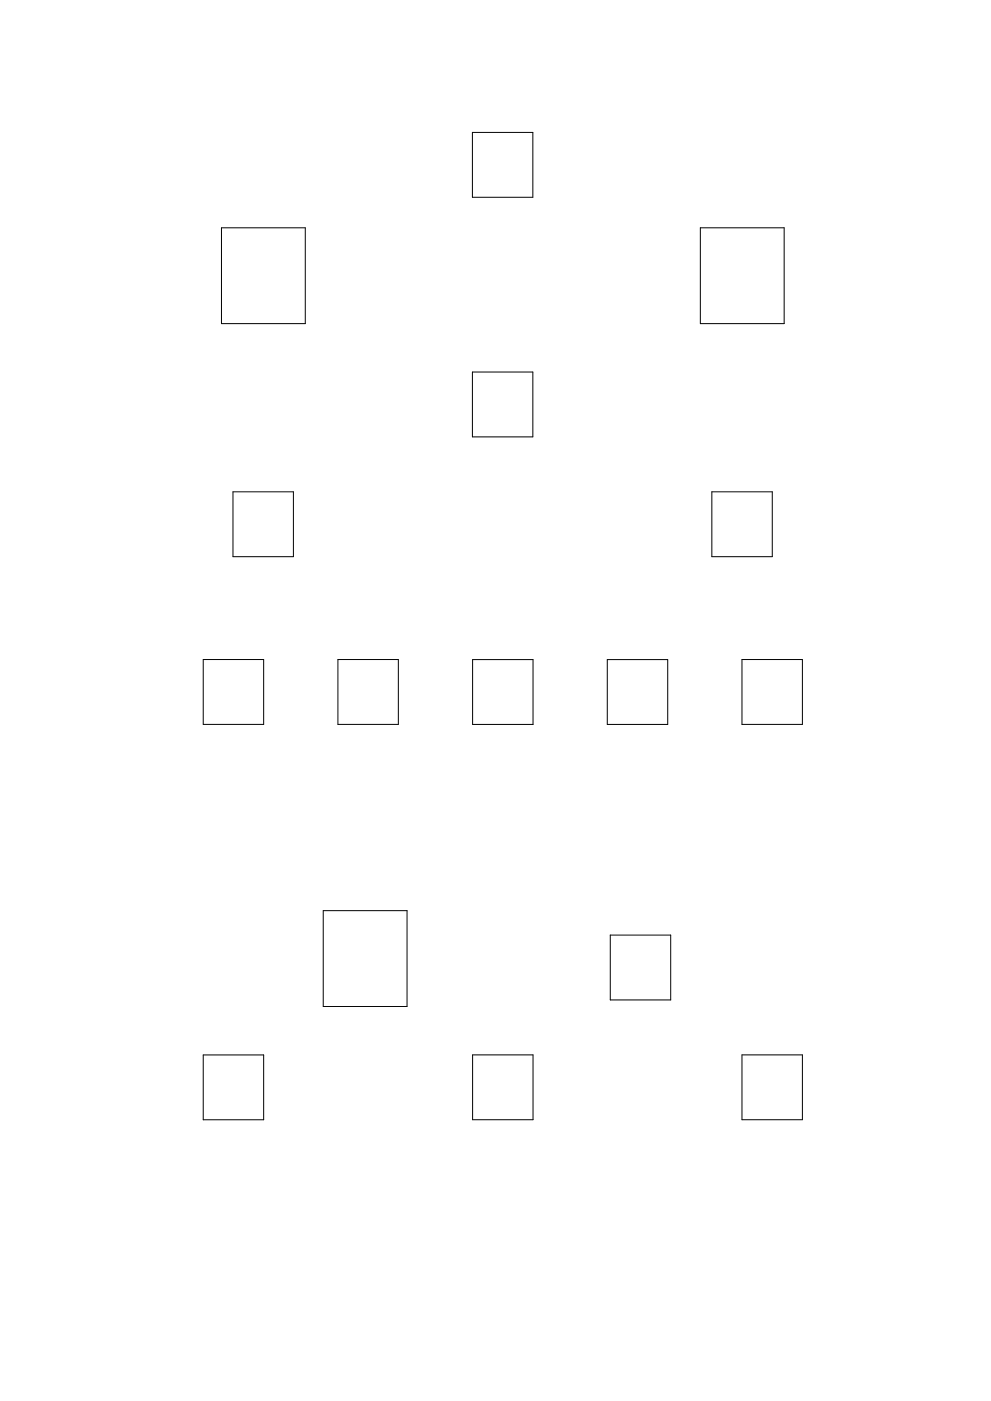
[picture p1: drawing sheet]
<svg xmlns="http://www.w3.org/2000/svg" width="210mm" height="297mm" viewBox="0 0 210 297" stroke-linecap="round" stroke-linejoin="round" font-family="sans-serif">
<g fill="none" stroke="#000" stroke-width=".21">
<path d="M100.2 28.1h12.9v13.7h-12.9zM47 48.3h17.8v20.3h-17.8zM148.6 48.3h17.8v20.3h-17.8zM100.2 78.9h12.9v13.7h-12.9zM49.4 104.3h12.9v13.7h-12.9zM151 104.3h12.9v13.7h-12.9zM43.1 139.8h12.8v13.8h-12.8zM71.7 139.8h12.8v13.8h-12.8zM100.3 139.8h12.8v13.8h-12.8zM128.8 139.8h12.9v13.8h-12.9zM157.4 139.8h12.8v13.8h-12.8zM68.6 193.1h17.8v20.3h-17.8z"/>
<path d="M129.5 198.3h12.8v13.7h-12.8zM43.1 223.7h12.8v13.7h-12.8zM100.3 223.7h12.8v13.7h-12.8zM157.4 223.7h12.8v13.7h-12.8z"/>
</g>
</svg>
